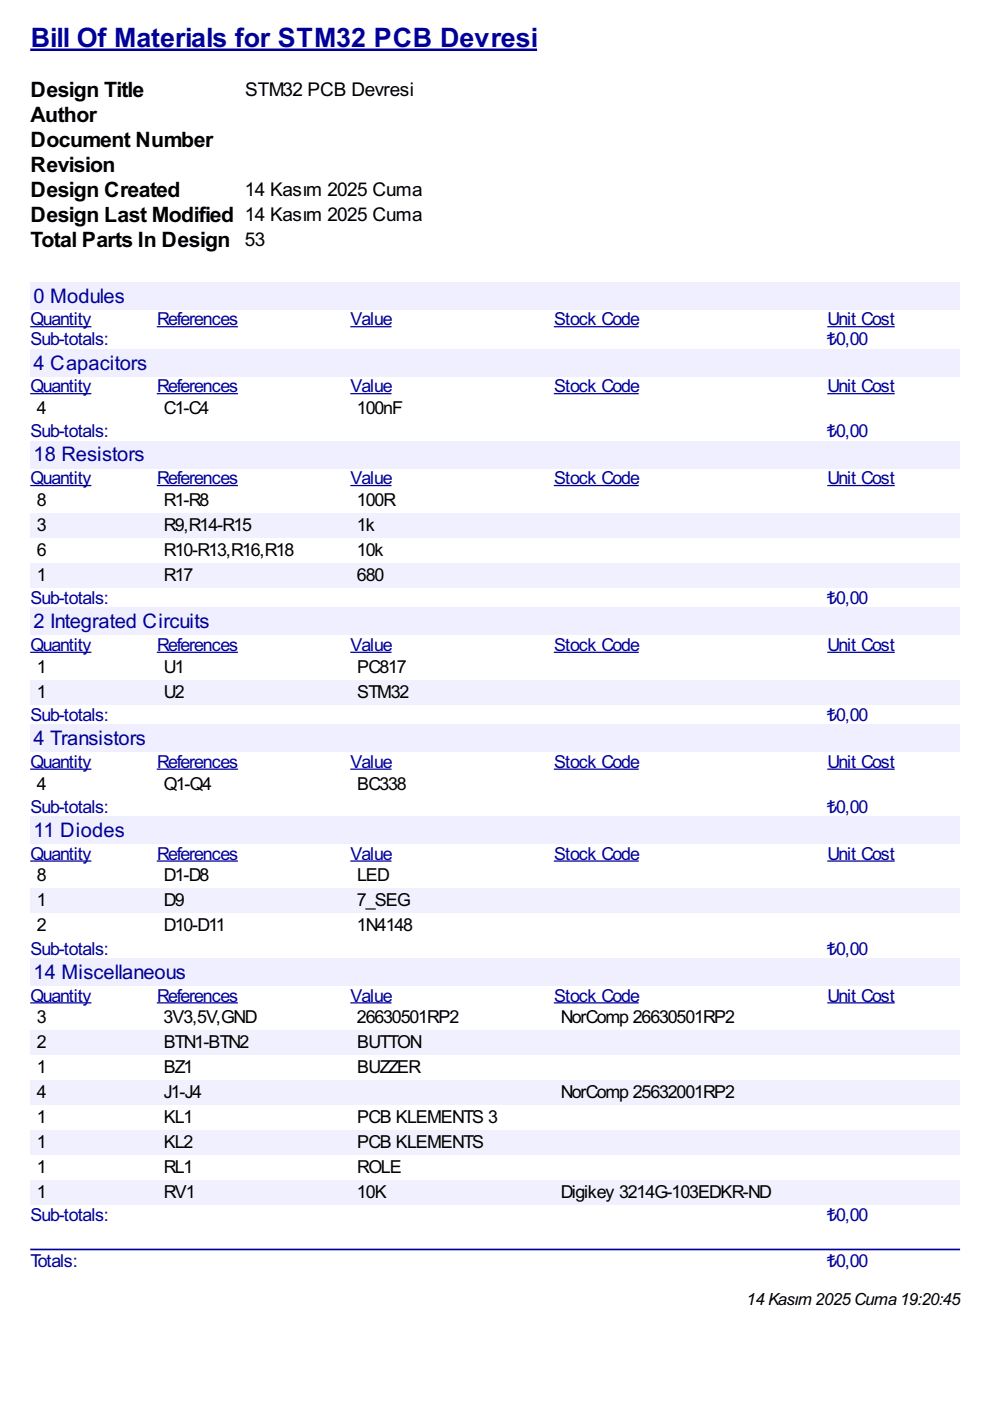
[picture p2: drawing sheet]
<svg xmlns="http://www.w3.org/2000/svg" width="210mm" height="297mm" viewBox="0 0 210 297" stroke-linecap="round" stroke-linejoin="round" font-family="sans-serif">
<defs><g id="words">
<text font-size="6.3" fill="#009" x="6.5" y="10">Bill Of Materials for STM32 PCB Devresi</text>
<g font-size="5">
<text x="6.5" y="20.6">Design Title</text>
<text x="6.5" y="25.9">Author</text>
<text x="6.5" y="31.2">Document Number</text>
<text x="6.5" y="36.5">Revision</text>
<text x="6.5" y="41.8">Design Created</text>
<text x="6.5" y="47.1">Design Last Modified 14 Kasım 2025 Cuma</text>
<text x="6.5" y="52.3">Total Parts In Design 53</text>
</g>
<g font-size="4.8" fill="#009">
<text x="7.1" y="64.2">0 Modules</text>
<text x="7.1" y="78.3">4 Capacitors</text>
<text x="7.1" y="97.8">18 Resistors</text>
<text x="7.1" y="133.2">2 Integrated Circuits</text>
<text x="7.1" y="158">4 Transistors</text>
<text x="7.1" y="177.4">11 Diodes</text>
<text x="7.1" y="207.5">14 Miscellaneous</text>
</g>
<g font-size="4.5">
<text x="52" y="20.3">STM32 PCB Devresi</text>
<text x="51.9" y="41.5">14 Kasım 2025 Cuma</text>
</g>
<g font-size="4.2" fill="#009">
<text x="6.5" y="69">Quantity</text>
<text x="33.3" y="69">References</text>
<text x="74.3" y="69">Value</text>
<text x="117.5" y="69">Stock Code</text>
<text x="175.5" y="69">Unit Cost</text>
<text x="6.5" y="73.2">Sub-totals:</text>
<text x="175.4" y="73.2">₺0,00</text>
<text x="6.5" y="83.2">Quantity</text>
<text x="33.3" y="83.2">References</text>
<text x="74.3" y="83.2">Value</text>
<text x="117.5" y="83.2">Stock Code</text>
<text x="175.5" y="83.2">Unit Cost</text>
<text x="6.5" y="92.7">Sub-totals:</text>
<text x="175.4" y="92.7">₺0,00</text>
<text x="6.5" y="102.7">Quantity</text>
<text x="33.3" y="102.7">References</text>
<text x="74.3" y="102.7">Value</text>
<text x="117.5" y="102.7">Stock Code</text>
<text x="175.5" y="102.7">Unit Cost</text>
<text x="6.5" y="128.1">Sub-totals:</text>
<text x="175.4" y="128.1">₺0,00</text>
<text x="6.5" y="138">Quantity</text>
<text x="33.3" y="138">References</text>
<text x="74.3" y="138">Value</text>
<text x="117.5" y="138">Stock Code</text>
<text x="175.5" y="138">Unit Cost</text>
<text x="6.5" y="152.9">Sub-totals:</text>
<text x="175.4" y="152.9">₺0,00</text>
<text x="6.5" y="162.8">Quantity</text>
<text x="33.3" y="162.8">References</text>
<text x="74.3" y="162.8">Value</text>
<text x="117.5" y="162.8">Stock Code</text>
<text x="175.5" y="162.8">Unit Cost</text>
<text x="6.5" y="172.3">Sub-totals:</text>
<text x="175.4" y="172.3">₺0,00</text>
<text x="6.5" y="182.3">Quantity</text>
<text x="33.3" y="182.3">References</text>
<text x="74.3" y="182.3">Value</text>
<text x="117.5" y="182.3">Stock Code</text>
<text x="175.5" y="182.3">Unit Cost</text>
<text x="6.5" y="202.4">Sub-totals:</text>
<text x="175.4" y="202.4">₺0,00</text>
<text x="6.5" y="212.4">Quantity</text>
<text x="33.3" y="212.4">References</text>
<text x="74.3" y="212.4">Value</text>
<text x="117.5" y="212.4">Stock Code</text>
<text x="175.5" y="212.4">Unit Cost</text>
<text x="6.5" y="258.9">Sub-totals:</text>
<text x="175.4" y="258.9">₺0,00</text>
<text x="6.5" y="268.5">Totals:</text>
<text x="175.4" y="268.5">₺0,00</text>
</g>
<g font-size="4.2">
<text x="7.8" y="87.8">4</text>
<text x="34.7" y="87.8">C1-C4</text>
<text x="75.7" y="87.8">100nF</text>
<text x="7.8" y="107.3">8</text>
<text x="34.7" y="107.3">R1-R8</text>
<text x="75.7" y="107.3">100R</text>
<text x="7.8" y="112.6">3</text>
<text x="34.7" y="112.6">R9,R14-R15</text>
<text x="75.7" y="112.6">1k</text>
<text x="7.8" y="117.8">6</text>
<text x="34.7" y="117.8">R10-R13,R16,R18</text>
<text x="75.7" y="117.8">10k</text>
<text x="7.8" y="123.1">1</text>
<text x="34.7" y="123.1">R17</text>
<text x="75.7" y="123.1">680</text>
<text x="7.8" y="142.6">1</text>
<text x="34.7" y="142.6">U1</text>
<text x="75.7" y="142.6">PC817</text>
<text x="7.8" y="147.9">1</text>
<text x="34.7" y="147.9">U2</text>
<text x="75.7" y="147.9">STM32</text>
<text x="7.8" y="167.4">4</text>
<text x="34.7" y="167.4">Q1-Q4</text>
<text x="75.7" y="167.4">BC338</text>
<text x="7.8" y="186.9">8</text>
<text x="34.7" y="186.9">D1-D8</text>
<text x="75.7" y="186.9">LED</text>
<text x="7.8" y="192.2">1</text>
<text x="7.8" y="197.5">2</text>
<text x="34.7" y="192.2">D9</text>
<text x="34.7" y="197.5">D10-D11</text>
<text x="75.7" y="192.2">7_SEG</text>
<text x="75.7" y="197.5">1N4148</text>
<text x="7.8" y="216.9">3</text>
<text x="34.7" y="216.9">3V3,5V,GND</text>
<text x="75.7" y="216.9">26630501RP2</text>
<text x="118.9" y="216.9">NorComp 26630501RP2</text>
<text x="7.8" y="222.2">2</text>
<text x="7.8" y="227.5">1</text>
<text x="34.7" y="222.2">BTN1-BTN2</text>
<text x="34.7" y="227.5">BZ1</text>
<text x="75.7" y="222.2">BUTTON</text>
<text x="75.7" y="227.5">BUZZER</text>
<text x="7.8" y="232.8">4</text>
<text x="34.7" y="232.8">J1-J4</text>
<text x="118.9" y="232.8">NorComp 25632001RP2</text>
<text x="7.8" y="238.1">1</text>
<text x="34.7" y="238.1">KL1</text>
<text x="75.7" y="238.1">PCB KLEMENTS 3</text>
<text x="7.8" y="243.4">1</text>
<text x="34.7" y="243.4">KL2</text>
<text x="75.7" y="243.4">PCB KLEMENTS</text>
<text x="7.8" y="248.7">1</text>
<text x="34.7" y="248.7">RL1</text>
<text x="75.7" y="248.7">ROLE</text>
<text x="7.8" y="254">1</text>
<text x="34.7" y="254">RV1</text>
<text x="75.7" y="254">10K</text>
<text x="118.9" y="254">Digikey 3214G-103EDKR-ND</text>
</g>
<text font-size="4" x="158.3" y="276.7">14 Kasım 2025Cuma 19:20:45</text>
</g></defs>
<path d="M6.4 10.6h107.5" fill="none" stroke="#009" stroke-width=".53"/>
<g fill="#efefff">
<path d="M6.4 59.8h197.2v5.8h-197.2z"/>
<path d="M6.9 60h19.3v4.8h-19.3z"/>
</g>
<path d="M6.4 69.3h13M33.2 69.3h17.2M74.3 69.3h8.7M117.4 69.3h18M175.4 69.3h14.3" fill="none" stroke="#009" stroke-width=".26"/>
<g fill="#efefff">
<path d="M6.4 74h197.2v5.8h-197.2z"/>
<path d="M6.9 74.3h24.1v4.8h-24.1z"/>
</g>
<path d="M6.4 83.5h13M33.2 83.5h17.2M74.3 83.5h8.7M117.4 83.5h18M175.4 83.5h14.3" fill="none" stroke="#009" stroke-width=".26"/>
<g fill="#efefff">
<path d="M6.4 93.5h197.2v5.7h-197.2z"/>
<path d="M6.9 93.6h23.5v4.8h-23.5z"/>
</g>
<path d="M6.4 102.9h13M33.2 102.9h17.2M74.3 102.9h8.7M117.4 102.9h18M175.4 102.9h14.3" fill="none" stroke="#009" stroke-width=".26"/>
<g fill="#f0f0fe">
<path d="M6.4 108.8h26.8v5.3h-26.8z"/>
<path d="M7.7 109h1.8v4.2h-1.8z"/>
<path d="M33.2 108.8h41.1v5.3h-41.1z"/>
<path d="M34.4 109h18.5v4.2h-18.5z"/>
<path d="M74.3 108.8h43.1v5.3h-43.1z"/>
<path d="M75.4 109h3.7v4.2h-3.7z"/>
<path d="M117.4 108.8h58v5.3h-58z"/>
<path d="M175.4 108.8h28.2v5.3h-28.2z"/>
<path d="M6.4 119.3h26.8v5.3h-26.8z"/>
<path d="M7.7 119.6h1.8v4.2h-1.8z"/>
<path d="M33.2 119.3h41.1v5.3h-41.1z"/>
<path d="M34.4 119.6h6.1v4.2h-6.1z"/>
<path d="M74.3 119.3h43.1v5.3h-43.1z"/>
<path d="M75.4 119.6h5.6v4.2h-5.6z"/>
<path d="M117.4 119.3h58v5.3h-58z"/>
<path d="M175.4 119.3h28.2v5.3h-28.2z"/>
</g>
<g fill="#efefff">
<path d="M6.4 128.9h197.2v5.7h-197.2z"/>
<path d="M6.9 129.1h37.3v4.7h-37.3z"/>
</g>
<path d="M6.4 138.3h13M33.2 138.3h17.2M74.3 138.3h8.7M117.4 138.3h18M175.4 138.3h14.3" fill="none" stroke="#009" stroke-width=".26"/>
<g fill="#f0f0fe">
<path d="M6.4 144.1h26.8v5.3h-26.8z"/>
<path d="M7.7 144.4h1.8v4.2h-1.8z"/>
<path d="M33.2 144.1h41.1v5.3h-41.1z"/>
<path d="M34.4 144.4h4.2v4.2h-4.2z"/>
<path d="M74.3 144.1h43.1v5.3h-43.1z"/>
<path d="M75.4 144.4h10.9v4.2h-10.9z"/>
<path d="M117.4 144.1h58v5.3h-58z"/>
<path d="M175.4 144.1h28.2v5.3h-28.2z"/>
</g>
<g fill="#efefff">
<path d="M6.4 153.6h197.2v5.8h-197.2z"/>
<path d="M6.9 153.9h23.8v4.8h-23.8z"/>
</g>
<path d="M6.4 163.1h13M33.2 163.1h17.2M74.3 163.1h8.7M117.4 163.1h18M175.4 163.1h14.3" fill="none" stroke="#009" stroke-width=".26"/>
<g fill="#efefff">
<path d="M6.4 173.1h197.2v5.8h-197.2z"/>
<path d="M6.9 173.2h19.3v4.8h-19.3z"/>
</g>
<path d="M6.4 182.6h13M33.2 182.6h17.2M74.3 182.6h8.7M117.4 182.6h18M175.4 182.6h14.3" fill="none" stroke="#009" stroke-width=".26"/>
<g fill="#f0f0fe">
<path d="M6.4 188.4h26.8v5.3h-26.8z"/>
<path d="M7.7 188.6h1.8v4.2h-1.8z"/>
<path d="M33.2 188.4h41.1v5.3h-41.1z"/>
<path d="M34.4 188.6h4.2v4.2h-4.2z"/>
<path d="M74.3 188.4h43.1v5.3h-43.1z"/>
<path d="M75.4 188.6h11.1v4.2h-11.1z"/>
<path d="M117.4 188.4h58v5.3h-58z"/>
<path d="M175.4 188.4h28.2v5.3h-28.2z"/>
</g>
<g fill="#efefff">
<path d="M6.4 203.2h197.2v5.7h-197.2z"/>
<path d="M6.9 203.4h32.3v4.8h-32.3z"/>
</g>
<path d="M6.4 212.6h13M33.2 212.6h17.2M74.3 212.6h8.7M117.4 212.6h18M175.4 212.6h14.3" fill="none" stroke="#009" stroke-width=".26"/>
<g fill="#f0f0fe">
<path d="M6.4 218.4h26.8v5.3h-26.8z"/>
<path d="M7.7 218.7h1.8v4.3h-1.8z"/>
<path d="M33.2 218.4h41.1v5.3h-41.1z"/>
<path d="M34.4 218.7h18v4.3h-18z"/>
<path d="M74.3 218.4h43.1v5.3h-43.1z"/>
<path d="M75.4 218.7h13.5v4.3h-13.5z"/>
<path d="M117.4 218.4h58v5.3h-58z"/>
<path d="M175.4 218.4h28.2v5.3h-28.2z"/>
<path d="M6.4 229h26.8v5.3h-26.8z"/>
<path d="M7.7 229.3h1.8v4.3h-1.8z"/>
<path d="M33.2 229h41.1v5.3h-41.1z"/>
<path d="M34.4 229.3h7.9v4.3h-7.9z"/>
<path d="M74.3 229h43.1v5.3h-43.1z"/>
<path d="M117.4 229h58v5.3h-58z"/>
<path d="M118.8 229.3h36.8v4.3h-36.8z"/>
<path d="M175.4 229h28.2v5.3h-28.2z"/>
<path d="M6.4 239.6h26.8v5.3h-26.8z"/>
<path d="M7.7 239.9h1.8v4.2h-1.8z"/>
<path d="M33.2 239.6h41.1v5.3h-41.1z"/>
<path d="M34.4 239.9h6.1v4.2h-6.1z"/>
<path d="M74.3 239.6h43.1v5.3h-43.1z"/>
<path d="M75.4 239.9h26.8v4.2h-26.8z"/>
<path d="M117.4 239.6h58v5.3h-58z"/>
<path d="M175.4 239.6h28.2v5.3h-28.2z"/>
<path d="M6.4 250.2h26.8v5.3h-26.8z"/>
<path d="M7.7 250.5h1.8v4.2h-1.8z"/>
<path d="M33.2 250.2h41.1v5.3h-41.1z"/>
<path d="M34.4 250.5h6.6v4.2h-6.6z"/>
<path d="M74.3 250.2h43.1v5.3h-43.1z"/>
<path d="M75.4 250.5h6.1v4.2h-6.1z"/>
<path d="M117.4 250.2h58v5.3h-58z"/>
<path d="M118.8 250.5h44.5v4.2h-44.5z"/>
<path d="M175.4 250.2h28.2v5.3h-28.2z"/>
</g>
<path d="M6.6 264.9h196.8" fill="none" stroke="#009" stroke-width=".35"/>
<use href="#words"/>
</svg>
